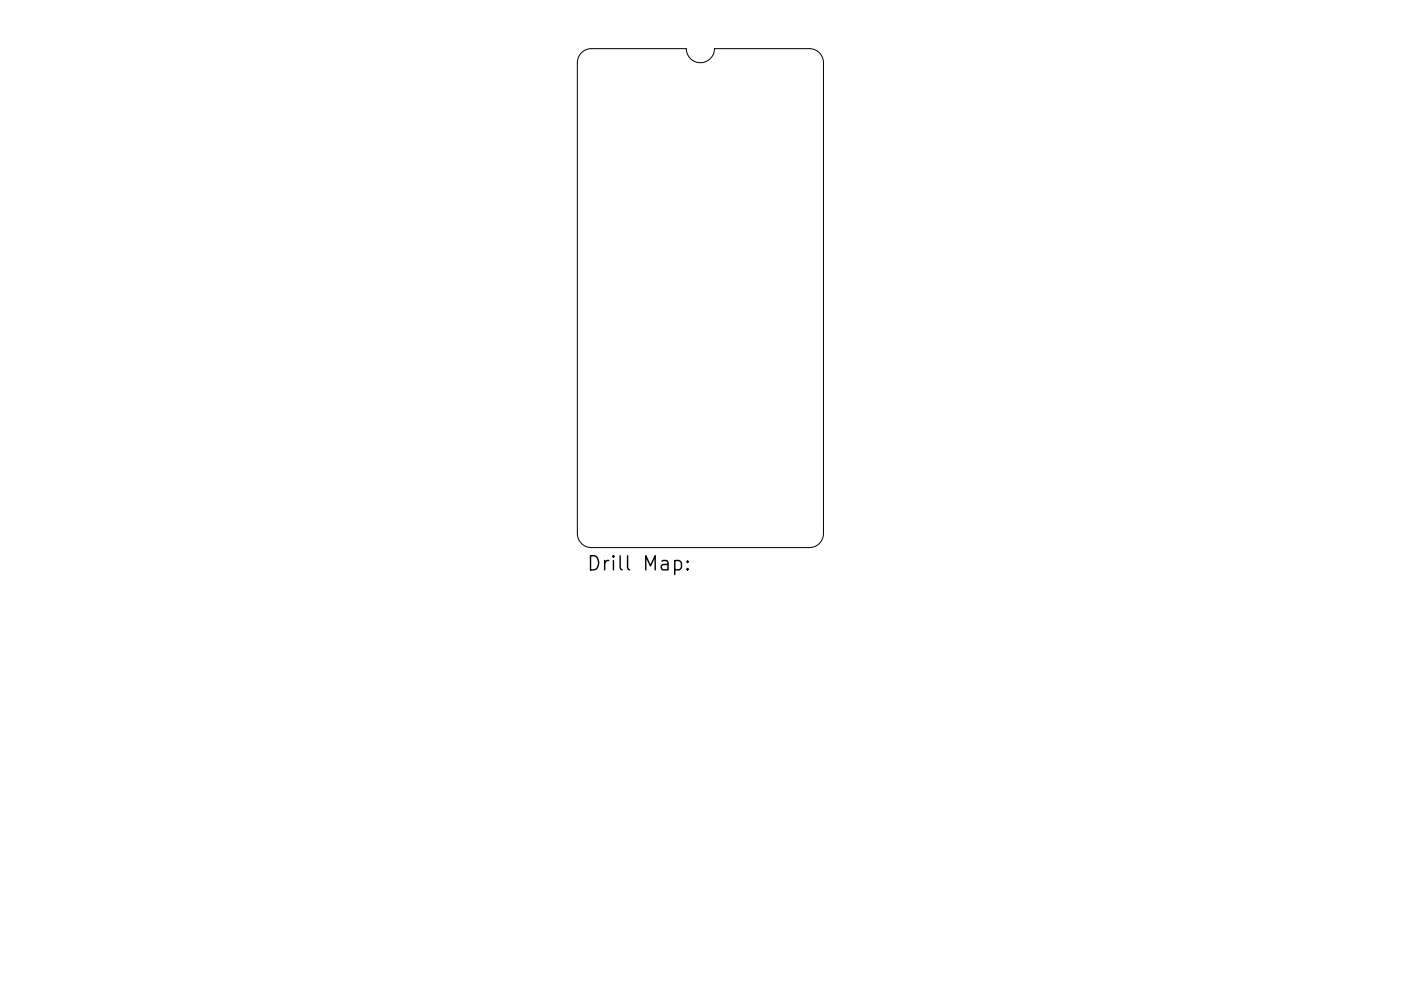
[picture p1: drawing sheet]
<svg xmlns="http://www.w3.org/2000/svg" width="297mm" height="210mm" viewBox="0 0 297 210" stroke-linecap="round" stroke-linejoin="round" font-family="sans-serif">
<defs><g id="words">
<text font-size="4.2" x="124.3" y="121.1">Drill Map:</text>
</g></defs>
<path d="M123.3 11.2a2.98 2.98 0 0 1 2.1-.9h20.1a2.98 2.98 0 0 0 3 3 2.98 2.98 0 0 0 3-3h20.1a2.98 2.98 0 0 1 3 3v99.9a2.98 2.98 0 0 1-3 3h-46.2a2.98 2.98 0 0 1-3-3v-99.9a2.98 2.98 0 0 1 .9-2.1z" fill="none" stroke="#000" stroke-width=".21"/>
<path d="M143.1 119.1l.8-.2 .6 .6v.8l-.3 .5-.3 .1-.8-.1M145.8 119.1l.1 .1-.1 .1-.2-.1 .2-.1v.2M145.8 120.6l.1 .2-.1 .1-.2-.1 .2-.2v.3" fill="none" stroke="#000" stroke-width=".3"/>
<use href="#words"/>
</svg>
